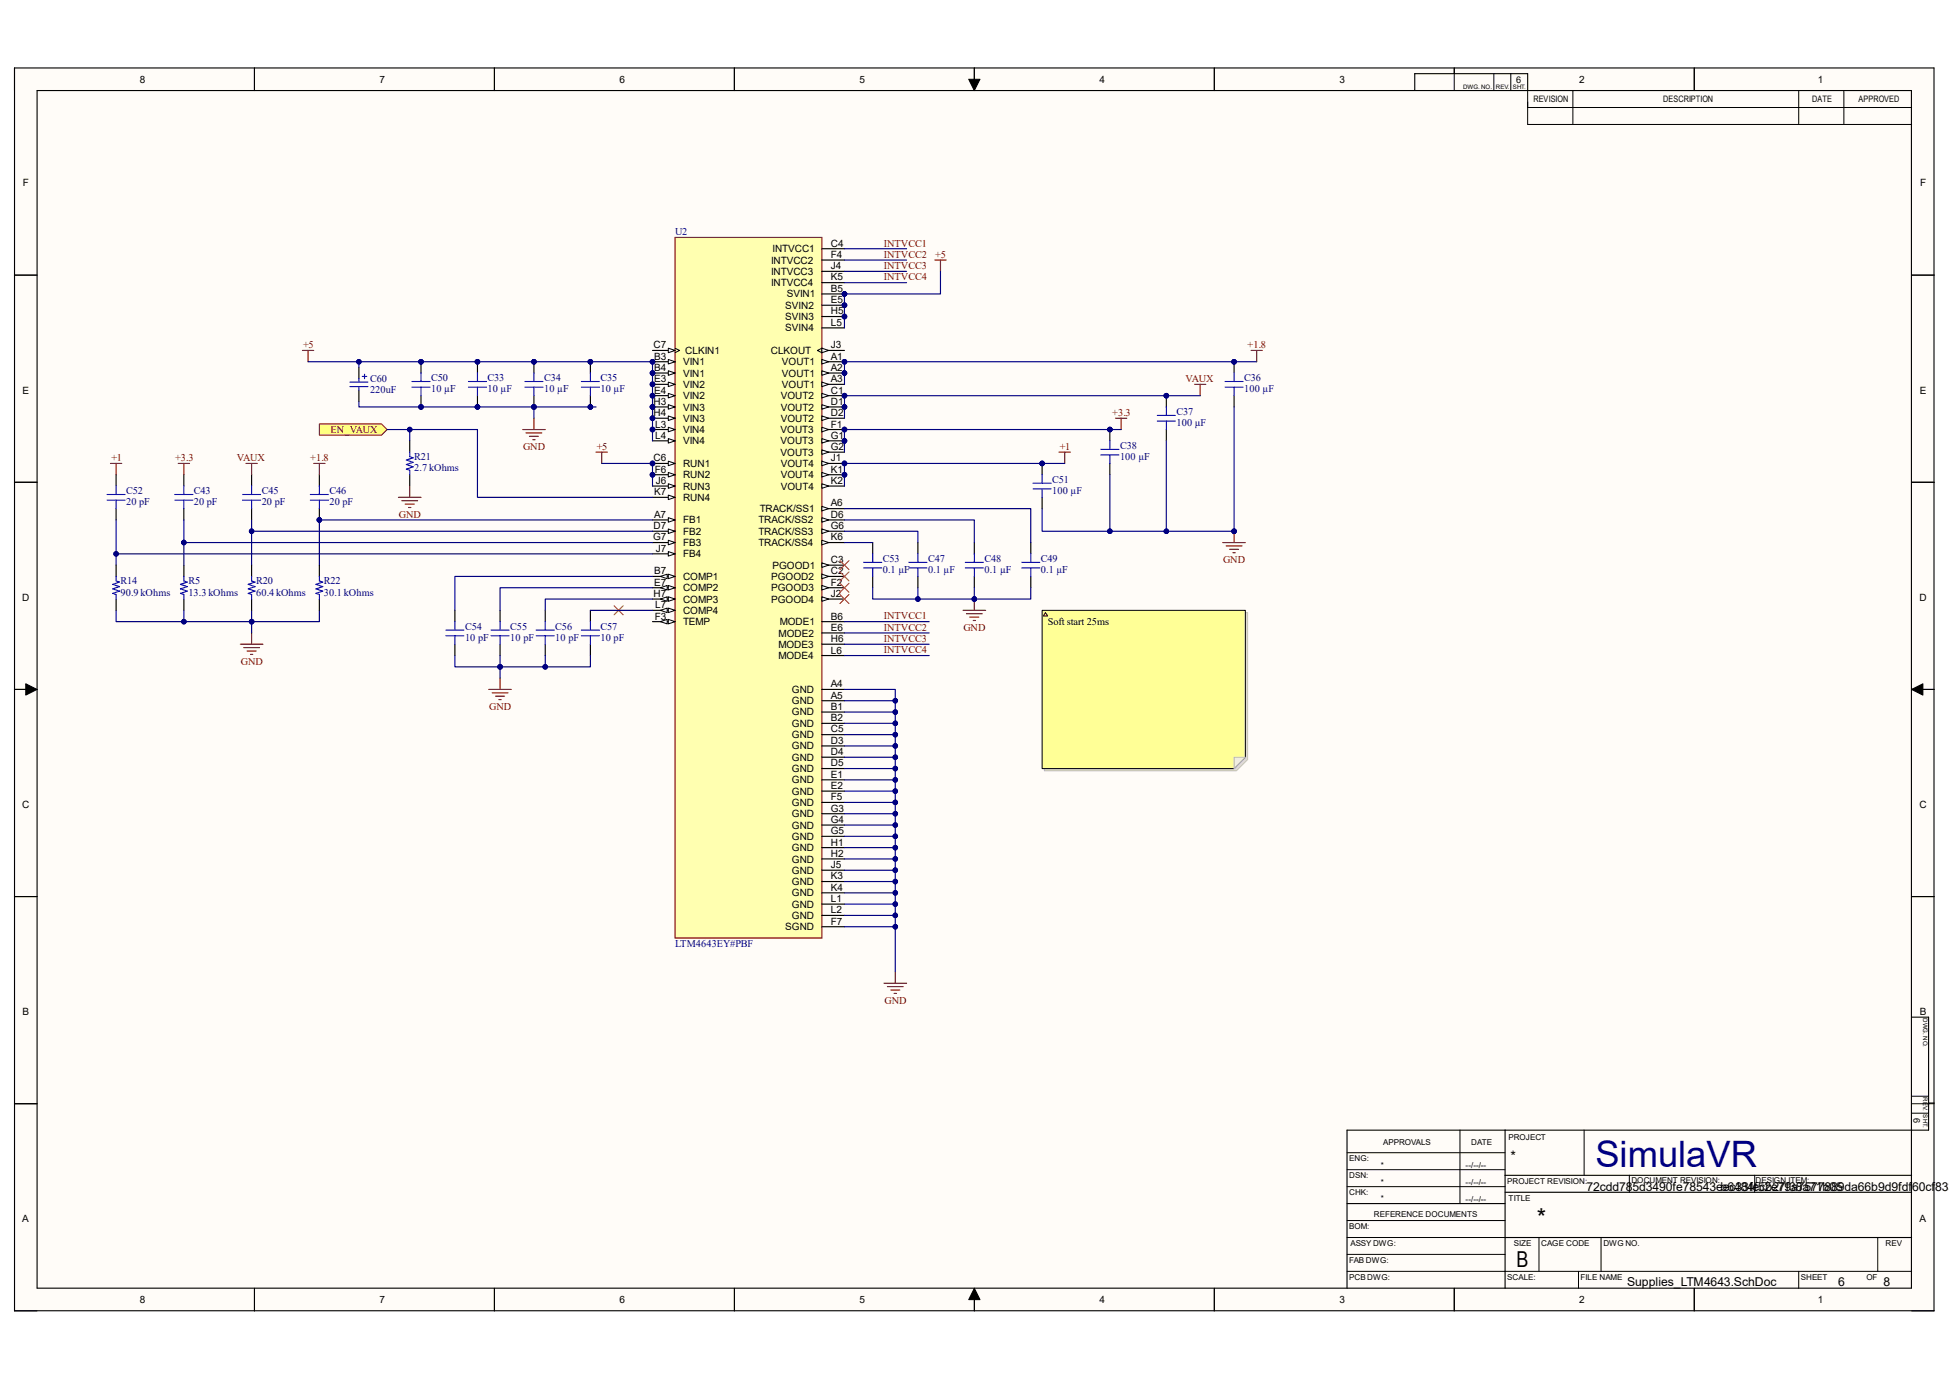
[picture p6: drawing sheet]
<svg xmlns="http://www.w3.org/2000/svg" width="297mm" height="210mm" viewBox="0 0 297 210" stroke-linecap="round" stroke-linejoin="round" font-family="sans-serif">
<defs><g id="words">
<text font-size="5.5" fill="#000080" x="243.1" y="177.8">SimulaVR</text>
<text font-size="3.7" x="234.2" y="186.6">*</text>
<text font-size="3.3" x="231.1" y="192.9">B</text>
<text font-size="2.2" x="230.2" y="176.8">*</text>
<g font-size="1.9">
<text x="241.8" y="181.4">72cdd785d3490fe78543eec33fecb27f38a71b05</text>
<text x="262.2" y="181.4">b6484f52e79a7577889da66b9d9fdf60cf833e</text>
<text x="247.9" y="195.8">Supplies_LTM4643.SchDoc</text>
<text x="280.1" y="195.8">6</text>
<text x="287" y="195.8">8</text>
</g>
<g font-size="1.6" fill="#000080">
<text x="102.9" y="35.8">U2</text>
<text x="56.4" y="58.2">C60</text>
<text x="56.4" y="59.9">220uF</text>
<text x="65.7" y="59.7">10 µF</text>
<text x="65.7" y="58">C50</text>
<text x="74.3" y="59.7">10 µF</text>
<text x="74.3" y="58">C33</text>
<text x="82.9" y="59.7">10 µF</text>
<text x="82.9" y="58">C34</text>
<text x="91.5" y="59.7">10 µF</text>
<text x="91.5" y="58">C35</text>
<text x="189.6" y="59.7">100 µF</text>
<text x="189.6" y="58">C36</text>
<text x="179.3" y="64.9">100 µF</text>
<text x="179.3" y="63.2">C37</text>
<text x="63.1" y="71.8">2.7 kOhms</text>
<text x="63.1" y="70.1">R21</text>
<text x="170.7" y="70.1">100 µF</text>
<text x="170.7" y="68.4">C38</text>
<text x="19.2" y="77">20 pF</text>
<text x="19.2" y="75.2">C52</text>
<text x="29.5" y="77">20 pF</text>
<text x="29.5" y="75.2">C43</text>
<text x="39.9" y="77">20 pF</text>
<text x="39.9" y="75.2">C45</text>
<text x="50.2" y="77">20 pF</text>
<text x="50.2" y="75.2">C46</text>
<text x="160.4" y="75.2">100 µF</text>
<text x="160.4" y="73.5">C51</text>
<text x="18.4" y="89">R14</text>
<text x="28.7" y="89">R5</text>
<text x="39" y="89">R20</text>
<text x="49.4" y="89">R22</text>
<text x="134.5" y="87.3">0.1 µF</text>
<text x="134.5" y="85.6">C53</text>
<text x="141.4" y="87.3">0.1 µF</text>
<text x="141.4" y="85.6">C47</text>
<text x="150" y="87.3">0.1 µF</text>
<text x="150" y="85.6">C48</text>
<text x="158.6" y="87.3">0.1 µF</text>
<text x="158.6" y="85.6">C49</text>
<text x="18.4" y="90.7">90.9 kOhms</text>
<text x="28.7" y="90.7">13.3 kOhms</text>
<text x="39" y="90.7">60.4 kOhms</text>
<text x="49.4" y="90.7">30.1 kOhms</text>
<text x="70.9" y="95.9">C54</text>
<text x="77.8" y="95.9">C55</text>
<text x="84.6" y="95.9">C56</text>
<text x="91.5" y="95.9">C57</text>
<text x="70.9" y="97.6">10 pF</text>
<text x="77.8" y="97.6">10 pF</text>
<text x="84.6" y="97.6">10 pF</text>
<text x="91.5" y="97.6">10 pF</text>
<text x="102.9" y="144.2">LTM4643EY#PBF</text>
</g>
<g font-size="1.6" fill="#800000">
<text x="134.7" y="37.5">INTVCC1</text>
<text x="134.7" y="39.3">INTVCC2</text>
<text x="134.7" y="41">INTVCC3</text>
<text x="142.5" y="39.3">+5</text>
<text x="134.7" y="42.7">INTVCC4</text>
<text x="46.2" y="53">+5</text>
<text x="190.1" y="53">+1.8</text>
<text x="180.7" y="58.2">VAUX</text>
<text x="50.4" y="66">EN_VAUX</text>
<text x="169.5" y="63.4">+3.3</text>
<text x="17" y="70.2">+1</text>
<text x="26.7" y="70.2">+3.3</text>
<text x="36.1" y="70.2">VAUX</text>
<text x="47.3" y="70.2">+1.8</text>
<text x="79.7" y="68.5">GND</text>
<text x="90.9" y="68.5">+5</text>
<text x="161.5" y="68.5">+1</text>
<text x="60.8" y="78.9">GND</text>
<text x="186.4" y="85.7">GND</text>
<text x="134.7" y="94.3">INTVCC1</text>
<text x="36.7" y="101.2">GND</text>
<text x="134.7" y="99.5">INTVCC4</text>
<text x="134.7" y="97.8">INTVCC3</text>
<text x="134.7" y="96.1">INTVCC2</text>
<text x="146.8" y="96.1">GND</text>
<text x="74.5" y="108.1">GND</text>
<text x="134.8" y="152.9">GND</text>
</g>
<text font-size="1.6" x="159.7" y="95.2">Soft start 25ms</text>
<g font-size="1.5">
<text x="21.3" y="12.6">8</text>
<text x="57.8" y="12.6">7</text>
<text x="94.4" y="12.6">6</text>
<text x="131" y="12.6">5</text>
<text x="167.6" y="12.6">4</text>
<text x="204.1" y="12.6">3</text>
<text x="240.7" y="12.6">2</text>
<text x="277" y="12.6">1</text>
<text x="3.5" y="28.4">F</text>
<text x="292.6" y="28.4">F</text>
<text x="117.5" y="40.1">INTVCC2</text>
<text x="117.5" y="41.9">INTVCC3</text>
<text x="117.7" y="38.4">INTVCC1</text>
<text x="126.6" y="37.5">C4</text>
<text x="126.6" y="39.3">F4</text>
<text x="126.6" y="41">J4</text>
<text x="117.5" y="43.6">INTVCC4</text>
<text x="119.7" y="47">SVIN2</text>
<text x="119.9" y="45.3">SVIN1</text>
<text x="126.6" y="42.7">K5</text>
<text x="126.6" y="44.4">B5</text>
<text x="126.6" y="46.1">E5</text>
<text x="126.6" y="47.9">H5</text>
<text x="99.6" y="53">C7</text>
<text x="104.4" y="53.9">CLKIN1</text>
<text x="117.5" y="53.9">CLKOUT</text>
<text x="119.7" y="48.7">SVIN3</text>
<text x="119.7" y="50.5">SVIN4</text>
<text x="126.6" y="49.6">L5</text>
<text x="126.6" y="53">J3</text>
<text x="3.4" y="59.9">E</text>
<text x="99.7" y="54.8">B3</text>
<text x="99.7" y="56.5">B4</text>
<text x="99.7" y="58.2">E3</text>
<text x="99.7" y="59.9">E4</text>
<text x="104.1" y="55.6">VIN1</text>
<text x="104.1" y="57.4">VIN1</text>
<text x="104.1" y="59.1">VIN2</text>
<text x="119.2" y="55.6">VOUT1</text>
<text x="119.2" y="57.4">VOUT1</text>
<text x="119.2" y="59.1">VOUT1</text>
<text x="126.6" y="54.8">A1</text>
<text x="126.6" y="56.5">A2</text>
<text x="126.6" y="58.2">A3</text>
<text x="126.6" y="59.9">C1</text>
<text x="292.6" y="59.9">E</text>
<text x="99.6" y="61.6">H3</text>
<text x="99.6" y="63.4">H4</text>
<text x="99.9" y="65.1">L3</text>
<text x="104.1" y="60.8">VIN2</text>
<text x="104.1" y="62.5">VIN3</text>
<text x="104.1" y="64.2">VIN3</text>
<text x="104.1" y="66">VIN4</text>
<text x="119" y="66">VOUT3</text>
<text x="119" y="60.8">VOUT2</text>
<text x="119" y="62.5">VOUT2</text>
<text x="119" y="64.2">VOUT2</text>
<text x="126.6" y="61.6">D1</text>
<text x="126.6" y="63.4">D2</text>
<text x="126.6" y="65.1">F1</text>
<text x="99.6" y="70.3">C6</text>
<text x="99.8" y="72">F6</text>
<text x="99.9" y="66.8">L4</text>
<text x="104.1" y="67.7">VIN4</text>
<text x="104.1" y="71.1">RUN1</text>
<text x="119" y="67.7">VOUT3</text>
<text x="119" y="69.4">VOUT3</text>
<text x="119" y="71.1">VOUT4</text>
<text x="126.6" y="66.8">G1</text>
<text x="126.6" y="68.5">G2</text>
<text x="126.6" y="70.3">J1</text>
<text x="126.6" y="72">K1</text>
<text x="99.7" y="75.4">K7</text>
<text x="99.9" y="73.7">J6</text>
<text x="104.1" y="72.9">RUN2</text>
<text x="104.1" y="74.5">RUN3</text>
<text x="104.1" y="76.3">RUN4</text>
<text x="115.8" y="78">TRACK/SS1</text>
<text x="119" y="72.9">VOUT4</text>
<text x="119" y="74.5">VOUT4</text>
<text x="126.6" y="73.7">K2</text>
<text x="126.6" y="77.1">A6</text>
<text x="99.5" y="82.3">G7</text>
<text x="99.6" y="80.6">D7</text>
<text x="99.7" y="78.9">A7</text>
<text x="104.1" y="79.7">FB1</text>
<text x="104.1" y="81.4">FB2</text>
<text x="104.1" y="83.1">FB3</text>
<text x="115.6" y="79.7">TRACK/SS2</text>
<text x="115.6" y="81.4">TRACK/SS3</text>
<text x="115.6" y="83.1">TRACK/SS4</text>
<text x="126.6" y="78.9">D6</text>
<text x="126.6" y="80.6">G6</text>
<text x="126.6" y="82.3">K6</text>
<text x="99.7" y="87.5">B7</text>
<text x="99.7" y="89.2">E7</text>
<text x="99.9" y="84">J7</text>
<text x="104.1" y="84.9">FB4</text>
<text x="104.1" y="88.3">COMP1</text>
<text x="117.5" y="88.3">PGOOD2</text>
<text x="117.7" y="86.6">PGOOD1</text>
<text x="126.6" y="85.7">C3</text>
<text x="126.6" y="87.5">C2</text>
<text x="126.6" y="89.2">F2</text>
<text x="3.4" y="91.5">D</text>
<text x="99.6" y="90.9">H7</text>
<text x="99.8" y="94.4">F3</text>
<text x="99.9" y="92.6">L7</text>
<text x="104.1" y="90">COMP2</text>
<text x="104.1" y="91.8">COMP3</text>
<text x="104.1" y="93.5">COMP4</text>
<text x="104.1" y="95.2">TEMP</text>
<text x="117.5" y="90">PGOOD3</text>
<text x="117.5" y="91.8">PGOOD4</text>
<text x="118.8" y="95.2">MODE1</text>
<text x="126.6" y="90.9">J2</text>
<text x="126.6" y="94.4">B6</text>
<text x="292.5" y="91.5">D</text>
<text x="118.6" y="98.6">MODE3</text>
<text x="118.6" y="100.4">MODE4</text>
<text x="118.7" y="96.9">MODE2</text>
<text x="126.6" y="96.1">E6</text>
<text x="126.6" y="97.8">H6</text>
<text x="126.6" y="99.5">L6</text>
<text x="120.7" y="105.5">GND</text>
<text x="120.7" y="107.3">GND</text>
<text x="126.6" y="104.7">A4</text>
<text x="126.6" y="106.4">A5</text>
<text x="120.7" y="109">GND</text>
<text x="120.7" y="110.7">GND</text>
<text x="120.7" y="112.4">GND</text>
<text x="126.6" y="108.1">B1</text>
<text x="126.6" y="109.9">B2</text>
<text x="126.6" y="111.5">C5</text>
<text x="126.6" y="113.3">D3</text>
<text x="120.7" y="114.1">GND</text>
<text x="120.7" y="115.9">GND</text>
<text x="120.7" y="117.6">GND</text>
<text x="120.7" y="119.3">GND</text>
<text x="126.6" y="115">D4</text>
<text x="126.6" y="116.7">D5</text>
<text x="126.6" y="118.4">E1</text>
<text x="3.4" y="123">C</text>
<text x="120.7" y="121">GND</text>
<text x="120.7" y="122.7">GND</text>
<text x="120.7" y="124.5">GND</text>
<text x="126.6" y="120.1">E2</text>
<text x="126.6" y="121.9">F5</text>
<text x="126.6" y="123.6">G3</text>
<text x="126.6" y="125.3">G4</text>
<text x="292.5" y="123">C</text>
<text x="120.7" y="126.2">GND</text>
<text x="120.7" y="127.9">GND</text>
<text x="120.7" y="129.6">GND</text>
<text x="120.7" y="131.4">GND</text>
<text x="126.6" y="127">G5</text>
<text x="126.6" y="128.8">H1</text>
<text x="126.6" y="130.5">H2</text>
<text x="120.7" y="133.1">GND</text>
<text x="120.7" y="134.8">GND</text>
<text x="120.7" y="136.5">GND</text>
<text x="126.6" y="132.2">J5</text>
<text x="126.6" y="133.9">K3</text>
<text x="126.6" y="135.6">K4</text>
<text x="126.6" y="137.4">L1</text>
<text x="119.7" y="141.7">SGND</text>
<text x="120.7" y="138.2">GND</text>
<text x="120.7" y="140">GND</text>
<text x="126.6" y="139.1">L2</text>
<text x="126.6" y="140.8">F7</text>
<text x="3.4" y="154.6">B</text>
<text x="292.6" y="154.6">B</text>
<text x="3.4" y="186.1">A</text>
<text x="292.5" y="186.1">A</text>
<text x="21.3" y="198.5">8</text>
<text x="57.8" y="198.5">7</text>
<text x="94.4" y="198.5">6</text>
<text x="131" y="198.5">5</text>
<text x="167.6" y="198.5">4</text>
<text x="204.1" y="198.5">3</text>
<text x="240.7" y="198.5">2</text>
<text x="277" y="198.5">1</text>
</g>
<g font-size="1.4">
<text x="231.1" y="12.7">6</text>
<text x="233.7" y="15.6">REVISION</text>
<text x="253.4" y="15.6">DESCRIPTION</text>
<text x="276.2" y="15.6">DATE</text>
<text x="283.2" y="15.6">APPROVED</text>
<text x="291.6" y="170.2" transform="rotate(90 291.6 170.2)">6</text>
</g>
<g font-size="1.2">
<text x="229.9" y="173.6">PROJECT</text>
<text x="205.6" y="176.8">ENG:</text>
<text x="205.6" y="179.4">DSN:</text>
<text x="210.4" y="177.9">*</text>
<text x="210.8" y="174.4">APPROVALS</text>
<text x="223.4" y="177.9">--/--/--</text>
<text x="224.2" y="174.4">DATE</text>
<text x="205.6" y="182">CHK:</text>
<text x="209.4" y="185.3">REFERENCE DOCUMENTS</text>
<text x="210.4" y="180.5">*</text>
<text x="210.4" y="182.9">*</text>
<text x="223.4" y="180.5">--/--/--</text>
<text x="223.4" y="183">--/--/--</text>
<text x="229.7" y="180.3">PROJECT REVISION:</text>
<text x="229.9" y="182.9">TITLE</text>
<text x="248.6" y="180.1">DOCUMENT REVISION:</text>
<text x="267.5" y="180.1">DESIGN ITEM:</text>
<text x="205.6" y="187.2">BOM:</text>
<text x="205.8" y="189.7">ASSY DWG:</text>
<text x="230.7" y="189.7">SIZE</text>
<text x="234.9" y="189.7">CAGE CODE</text>
<text x="244.3" y="189.7">DWG NO.</text>
<text x="287.4" y="189.7">REV</text>
<text x="205.6" y="192.3">FAB DWG:</text>
<text x="205.6" y="194.9">PCB DWG:</text>
<text x="229.7" y="194.9">SCALE:</text>
<text x="240.9" y="194.9">FILE NAME</text>
<text x="274.5" y="194.9">SHEET</text>
<text x="284.4" y="194.9">OF</text>
</g>
<g font-size=".9">
<text x="223" y="13.6">DWG. NO.</text>
<text x="228" y="13.6">REV. SHT.</text>
<text x="293.1" y="155.1" transform="rotate(90 293.1 155.1)">DWG. NO.</text>
<text x="293.1" y="167.1" transform="rotate(90 293.1 167.1)">REV. SHT.</text>
</g>
</g></defs>
<g fill="#fffcf8">
<path d="M2.2 10.4h292.6v189.2h-292.6z" fill-rule="evenodd"/>
<path d="M5.7 13.8h285.6v182.4h-285.6z" fill-rule="evenodd"/>
</g>
<g fill="none" stroke="#000" stroke-width=".15">
<path d="M2.2 10.3v3.5M38.8 10.3v3.5M75.3 10.3v3.5M111.9 10.4v3.4M147.6 12.1h1.7l-.8 1.7zM148.5 10.4v3.4M185 10.4v3.4M221.6 10.4v3.4M227.6 11.2v2.6M230.2 11.2v2.6M232.8 13.8v5.2h58.5M232.8 16.4h58.5"/>
<path d="M239.7 13.8v5.2M258.2 10.4v3.4M274.1 13.8v5.2M281 13.8v5.2M2.2 41.9h3.4M291.3 41.9h3.5M2.2 73.4h3.4M291.3 73.4h3.5M2.2 105h3.4M3.9 104.1l1.7 .9-1.7 .9zM291.3 105l1.7-.9v1.8zM291.3 105h3.5"/>
<path d="M2.2 136.5h3.4M291.3 136.5h3.5M2.2 168.1h3.4M205.3 178.1h24.1M205.3 175.6h24.1M222.5 172.1v11.2M241.4 172.1v6.9M248.3 179v2.6M267.4 179v2.6M291.3 168.1h3.5M291.3 169.5h2.6M291.3 167h2.6"/>
<path d="M2.2 196.2v3.4h3.5M38.8 196.2v3.4M75.3 196.2v3.4M111.9 196.2v3.4M148.5 196.2l.8 1.7h-1.7zM148.5 196.2v3.4M185 196.2v3.4M205.3 193.6h86M205.3 180.7h24.1M205.3 188.5h24.1M205.3 185.9h24.1M205.3 191h24.1"/>
<path d="M221.6 196.2v3.4M234.5 188.5v5.1M240.5 193.6v2.6M244 188.5v5.1M258.2 196.2v3.4M274.1 193.6v2.6M286.2 188.5v5.1M291.3 199.6h3.5"/>
</g>
<g fill="none" stroke="#000" stroke-width=".17">
<path d="M2.2 10.4h292.5v189.2h-292.5zM5.7 13.8h285.6v182.4h-285.6zM38.8 10.3v3.5M75.3 10.3v3.5M111.9 10.4v3.4M148.5 10.4v3.4M185 10.4v3.4M215.6 13.8v-2.6h17.2v2.6M221.6 10.4v.8M258.2 10.4v3.4M2.2 41.9h3.4M291.3 41.9h3.5"/>
<path d="M2.2 73.4h3.4M291.3 73.4h3.5M2.2 105h3.4M291.3 105h3.5M2.2 136.5h3.4M291.3 136.5h3.5M291.3 154.9h2.6v17.2h-88.6v24.1M2.2 168.1h3.4M229.4 179h61.9M229.4 172.1v24.1M293.9 168h.9M38.8 196.2v3.4"/>
<path d="M75.3 196.2v3.4M111.9 196.2v3.4M148.5 196.2v3.4M185 196.2v3.4M205.3 183.3h24.1M221.6 196.2v3.4M229.4 181.6h61.9M229.4 188.5h61.9M258.2 196.2v3.4"/>
</g>
<path d="M147.6 12.1h1.7l-.8 1.7zM3.9 104.1l1.7 .9-1.7 .9zM291.3 105l1.7-.9v1.8zM148.5 196.2l.8 1.7h-1.7z" fill="#000"/>
<circle cx="99.4" cy="55.1" r=".34" fill="#000080"/>
<circle cx="99.4" cy="55.1" r=".34" fill="none" stroke="#000080" stroke-width=".15"/>
<circle cx="99.4" cy="56.8" r=".34" fill="#000080"/>
<circle cx="99.4" cy="56.8" r=".34" fill="none" stroke="#000080" stroke-width=".15"/>
<circle cx="99.4" cy="58.5" r=".34" fill="#000080"/>
<circle cx="99.4" cy="58.5" r=".34" fill="none" stroke="#000080" stroke-width=".15"/>
<circle cx="99.4" cy="60.3" r=".34" fill="#000080"/>
<circle cx="99.4" cy="60.3" r=".34" fill="none" stroke="#000080" stroke-width=".15"/>
<circle cx="99.4" cy="62" r=".34" fill="#000080"/>
<circle cx="99.4" cy="62" r=".34" fill="none" stroke="#000080" stroke-width=".15"/>
<circle cx="99.4" cy="63.7" r=".34" fill="#000080"/>
<circle cx="99.4" cy="63.7" r=".34" fill="none" stroke="#000080" stroke-width=".15"/>
<circle cx="99.4" cy="65.4" r=".34" fill="#000080"/>
<circle cx="99.4" cy="65.4" r=".34" fill="none" stroke="#000080" stroke-width=".15"/>
<circle cx="99.4" cy="70.6" r=".34" fill="#000080"/>
<circle cx="99.4" cy="70.6" r=".34" fill="none" stroke="#000080" stroke-width=".15"/>
<circle cx="99.4" cy="72.3" r=".34" fill="#000080"/>
<circle cx="99.4" cy="72.3" r=".34" fill="none" stroke="#000080" stroke-width=".15"/>
<circle cx="128.7" cy="44.8" r=".34" fill="#000080"/>
<circle cx="128.7" cy="44.8" r=".34" fill="none" stroke="#000080" stroke-width=".15"/>
<circle cx="128.7" cy="46.5" r=".34" fill="#000080"/>
<circle cx="128.7" cy="46.5" r=".34" fill="none" stroke="#000080" stroke-width=".15"/>
<circle cx="128.7" cy="48.2" r=".34" fill="#000080"/>
<circle cx="128.7" cy="48.2" r=".34" fill="none" stroke="#000080" stroke-width=".15"/>
<circle cx="128.7" cy="55.1" r=".34" fill="#000080"/>
<circle cx="128.7" cy="55.1" r=".34" fill="none" stroke="#000080" stroke-width=".15"/>
<circle cx="128.7" cy="56.8" r=".34" fill="#000080"/>
<circle cx="128.7" cy="56.8" r=".34" fill="none" stroke="#000080" stroke-width=".15"/>
<circle cx="128.7" cy="60.3" r=".34" fill="#000080"/>
<circle cx="128.7" cy="60.3" r=".34" fill="none" stroke="#000080" stroke-width=".15"/>
<circle cx="128.7" cy="62" r=".34" fill="#000080"/>
<circle cx="128.7" cy="62" r=".34" fill="none" stroke="#000080" stroke-width=".15"/>
<circle cx="128.7" cy="65.4" r=".34" fill="#000080"/>
<circle cx="128.7" cy="65.4" r=".34" fill="none" stroke="#000080" stroke-width=".15"/>
<circle cx="128.7" cy="67.1" r=".34" fill="#000080"/>
<circle cx="128.7" cy="67.1" r=".34" fill="none" stroke="#000080" stroke-width=".15"/>
<circle cx="128.7" cy="70.6" r=".34" fill="#000080"/>
<circle cx="128.7" cy="70.6" r=".34" fill="none" stroke="#000080" stroke-width=".15"/>
<circle cx="128.7" cy="72.3" r=".34" fill="#000080"/>
<circle cx="128.7" cy="72.3" r=".34" fill="none" stroke="#000080" stroke-width=".15"/>
<path d="M102.9 36.2h22.3v106.7h-22.3z" fill-rule="evenodd" fill="#ffffb0"/>
<path d="M102.9 36.2h22.3v106.7h-22.3z" fill="none" stroke="#800000" stroke-width=".17"/>
<path d="M99.4 53.4h3.5" fill="none" stroke="#000" stroke-width=".17"/>
<path d="M101.8 53l1.1 .4-1.1 .3z" fill="#f8fcff"/>
<path d="M101.8 53l1.1 .4-1.1 .3zM102.9 53l.7 .4-.7 .3" fill="none" stroke="#000" stroke-width=".15"/>
<path d="M99.4 55.1h3.5" fill="none" stroke="#000" stroke-width=".17"/>
<path d="M101.8 54.7l1.1 .4-1.1 .3z" fill="#f8fcff"/>
<path d="M101.8 54.7l1.1 .4-1.1 .3z" fill="none" stroke="#000" stroke-width=".15"/>
<circle cx="99.4" cy="55.1" r=".34" fill="#000080"/>
<circle cx="99.4" cy="55.1" r=".34" fill="none" stroke="#000080" stroke-width=".15"/>
<path d="M99.4 56.8h3.5" fill="none" stroke="#000" stroke-width=".17"/>
<path d="M101.8 56.5l1.1 .3-1.1 .4z" fill="#f8fcff"/>
<path d="M101.8 56.5l1.1 .3-1.1 .4z" fill="none" stroke="#000" stroke-width=".15"/>
<circle cx="99.4" cy="56.8" r=".34" fill="#000080"/>
<circle cx="99.4" cy="56.8" r=".34" fill="none" stroke="#000080" stroke-width=".15"/>
<path d="M99.4 58.5h3.5" fill="none" stroke="#000" stroke-width=".17"/>
<path d="M101.8 58.2l1.1 .3-1.1 .4z" fill="#f8fcff"/>
<path d="M101.8 58.2l1.1 .3-1.1 .4z" fill="none" stroke="#000" stroke-width=".15"/>
<circle cx="99.4" cy="58.5" r=".34" fill="#000080"/>
<circle cx="99.4" cy="58.5" r=".34" fill="none" stroke="#000080" stroke-width=".15"/>
<path d="M99.4 60.3h3.5" fill="none" stroke="#000" stroke-width=".17"/>
<path d="M101.8 59.9l1.1 .4-1.1 .3z" fill="#f8fcff"/>
<path d="M101.8 59.9l1.1 .4-1.1 .3z" fill="none" stroke="#000" stroke-width=".15"/>
<circle cx="99.4" cy="60.3" r=".34" fill="#000080"/>
<circle cx="99.4" cy="60.3" r=".34" fill="none" stroke="#000080" stroke-width=".15"/>
<path d="M99.4 62h3.5" fill="none" stroke="#000" stroke-width=".17"/>
<path d="M101.8 61.6l1.1 .4-1.1 .3z" fill="#f8fcff"/>
<path d="M101.8 61.6l1.1 .4-1.1 .3z" fill="none" stroke="#000" stroke-width=".15"/>
<circle cx="99.4" cy="62" r=".34" fill="#000080"/>
<circle cx="99.4" cy="62" r=".34" fill="none" stroke="#000080" stroke-width=".15"/>
<path d="M99.4 63.7h3.5" fill="none" stroke="#000" stroke-width=".17"/>
<path d="M101.8 63.4l1.1 .3-1.1 .3z" fill="#f8fcff"/>
<path d="M101.8 63.4l1.1 .3-1.1 .3z" fill="none" stroke="#000" stroke-width=".15"/>
<circle cx="99.4" cy="63.7" r=".34" fill="#000080"/>
<circle cx="99.4" cy="63.7" r=".34" fill="none" stroke="#000080" stroke-width=".15"/>
<path d="M99.4 65.4h3.5" fill="none" stroke="#000" stroke-width=".17"/>
<path d="M101.8 65.1l1.1 .3-1.1 .4z" fill="#f8fcff"/>
<path d="M101.8 65.1l1.1 .3-1.1 .4z" fill="none" stroke="#000" stroke-width=".15"/>
<circle cx="99.4" cy="65.4" r=".34" fill="#000080"/>
<circle cx="99.4" cy="65.4" r=".34" fill="none" stroke="#000080" stroke-width=".15"/>
<path d="M99.4 67.1h3.5" fill="none" stroke="#000" stroke-width=".17"/>
<path d="M101.8 66.8l1.1 .3-1.1 .4z" fill="#f8fcff"/>
<path d="M101.8 66.8l1.1 .3-1.1 .4z" fill="none" stroke="#000" stroke-width=".15"/>
<path d="M99.4 70.6h3.5" fill="none" stroke="#000" stroke-width=".17"/>
<path d="M101.8 70.2l1.1 .4-1.1 .3z" fill="#f8fcff"/>
<path d="M101.8 70.2l1.1 .4-1.1 .3z" fill="none" stroke="#000" stroke-width=".15"/>
<circle cx="99.4" cy="70.6" r=".34" fill="#000080"/>
<circle cx="99.4" cy="70.6" r=".34" fill="none" stroke="#000080" stroke-width=".15"/>
<path d="M99.4 72.3h3.5" fill="none" stroke="#000" stroke-width=".17"/>
<path d="M101.8 72l1.1 .3-1.1 .3z" fill="#f8fcff"/>
<path d="M101.8 72l1.1 .3-1.1 .3z" fill="none" stroke="#000" stroke-width=".15"/>
<circle cx="99.4" cy="72.3" r=".34" fill="#000080"/>
<circle cx="99.4" cy="72.3" r=".34" fill="none" stroke="#000080" stroke-width=".15"/>
<path d="M99.4 74h3.5" fill="none" stroke="#000" stroke-width=".17"/>
<path d="M101.8 73.7l1.1 .3-1.1 .4z" fill="#f8fcff"/>
<path d="M101.8 73.7l1.1 .3-1.1 .4z" fill="none" stroke="#000" stroke-width=".15"/>
<path d="M99.4 75.7h3.5" fill="none" stroke="#000" stroke-width=".17"/>
<path d="M101.8 75.4l1.1 .3-1.1 .4z" fill="#f8fcff"/>
<path d="M101.8 75.4l1.1 .3-1.1 .4z" fill="none" stroke="#000" stroke-width=".15"/>
<path d="M99.4 79.2h3.5" fill="none" stroke="#000" stroke-width=".17"/>
<path d="M101.8 78.8l1.1 .4-1.1 .3z" fill="#f8fcff"/>
<path d="M101.8 78.8l1.1 .4-1.1 .3z" fill="none" stroke="#000" stroke-width=".15"/>
<path d="M99.4 80.9h3.5" fill="none" stroke="#000" stroke-width=".17"/>
<path d="M101.8 80.6l1.1 .3-1.1 .3z" fill="#f8fcff"/>
<path d="M101.8 80.6l1.1 .3-1.1 .3z" fill="none" stroke="#000" stroke-width=".15"/>
<path d="M99.4 82.6h3.5" fill="none" stroke="#000" stroke-width=".17"/>
<path d="M101.8 82.3l1.1 .3-1.1 .4z" fill="#f8fcff"/>
<path d="M101.8 82.3l1.1 .3-1.1 .4z" fill="none" stroke="#000" stroke-width=".15"/>
<path d="M99.4 84.3h3.5" fill="none" stroke="#000" stroke-width=".17"/>
<path d="M101.8 84l1.1 .3-1.1 .4z" fill="#f8fcff"/>
<path d="M101.8 84l1.1 .3-1.1 .4z" fill="none" stroke="#000" stroke-width=".15"/>
<path d="M99.4 87.8h3.5" fill="none" stroke="#000" stroke-width=".17"/>
<path d="M101.8 87.4l1.1 .4-1.1 .3z" fill="#f8fcff"/>
<path d="M101.8 87.4l1.1 .4-1.1 .3z" fill="none" stroke="#000" stroke-width=".15"/>
<path d="M100.6 87.8l1.1-.4v.7z" fill="#f8fcff"/>
<path d="M100.6 87.8l1.1-.4v.7z" fill="none" stroke="#000" stroke-width=".15"/>
<path d="M99.4 89.5h3.5" fill="none" stroke="#000" stroke-width=".17"/>
<path d="M101.8 89.2l1.1 .3-1.1 .4z" fill="#f8fcff"/>
<path d="M101.8 89.2l1.1 .3-1.1 .4z" fill="none" stroke="#000" stroke-width=".15"/>
<path d="M100.6 89.5l1.1-.3v.7z" fill="#f8fcff"/>
<path d="M100.6 89.5l1.1-.3v.7z" fill="none" stroke="#000" stroke-width=".15"/>
<path d="M99.4 91.2h3.5" fill="none" stroke="#000" stroke-width=".17"/>
<path d="M101.8 90.9l1.1 .3-1.1 .4z" fill="#f8fcff"/>
<path d="M101.8 90.9l1.1 .3-1.1 .4z" fill="none" stroke="#000" stroke-width=".15"/>
<path d="M100.6 91.2l1.1-.3v.7z" fill="#f8fcff"/>
<path d="M100.6 91.2l1.1-.3v.7z" fill="none" stroke="#000" stroke-width=".15"/>
<path d="M99.4 93h3.5" fill="none" stroke="#000" stroke-width=".17"/>
<path d="M101.8 92.6l1.1 .4-1.1 .3z" fill="#f8fcff"/>
<path d="M101.8 92.6l1.1 .4-1.1 .3z" fill="none" stroke="#000" stroke-width=".15"/>
<path d="M100.6 93l1.1-.4v.7z" fill="#f8fcff"/>
<path d="M100.6 93l1.1-.4v.7z" fill="none" stroke="#000" stroke-width=".15"/>
<path d="M99.4 94.7h3.5" fill="none" stroke="#000" stroke-width=".17"/>
<path d="M101.8 94.3l1.1 .4-1.1 .3z" fill="#f8fcff"/>
<path d="M101.8 94.3l1.1 .4-1.1 .3z" fill="none" stroke="#000" stroke-width=".15"/>
<path d="M100.6 94.7l1.1-.4v.7z" fill="#f8fcff"/>
<path d="M100.6 94.7l1.1-.4v.7z" fill="none" stroke="#000" stroke-width=".15"/>
<path d="M125.2 37.9h3.5M125.2 39.6h3.5M125.2 41.3h3.5M125.2 43h3.5M125.2 44.8h3.5" fill="none" stroke="#000" stroke-width=".17"/>
<circle cx="128.7" cy="44.8" r=".34" fill="#000080"/>
<circle cx="128.7" cy="44.8" r=".34" fill="none" stroke="#000080" stroke-width=".15"/>
<path d="M125.2 46.5h3.5" fill="none" stroke="#000" stroke-width=".17"/>
<circle cx="128.7" cy="46.5" r=".34" fill="#000080"/>
<circle cx="128.7" cy="46.5" r=".34" fill="none" stroke="#000080" stroke-width=".15"/>
<path d="M125.2 48.2h3.5" fill="none" stroke="#000" stroke-width=".17"/>
<circle cx="128.7" cy="48.2" r=".34" fill="#000080"/>
<circle cx="128.7" cy="48.2" r=".34" fill="none" stroke="#000080" stroke-width=".15"/>
<path d="M125.2 49.9h3.5M125.2 53.4h3.5" fill="none" stroke="#000" stroke-width=".17"/>
<path d="M125.2 53l1.1 .4-1.1 .3z" fill="#f8fcff"/>
<path d="M125.2 53l1.1 .4-1.1 .3zM125.2 53l-.6 .4 .6 .3" fill="none" stroke="#000" stroke-width=".15"/>
<path d="M125.2 55.1h3.5" fill="none" stroke="#000" stroke-width=".17"/>
<path d="M125.2 54.7l1.1 .4-1.1 .3z" fill="#f8fcff"/>
<path d="M125.2 54.7l1.1 .4-1.1 .3z" fill="none" stroke="#000" stroke-width=".15"/>
<circle cx="128.7" cy="55.1" r=".34" fill="#000080"/>
<circle cx="128.7" cy="55.1" r=".34" fill="none" stroke="#000080" stroke-width=".15"/>
<path d="M125.2 56.8h3.5" fill="none" stroke="#000" stroke-width=".17"/>
<path d="M125.2 56.5l1.1 .3-1.1 .4z" fill="#f8fcff"/>
<path d="M125.2 56.5l1.1 .3-1.1 .4z" fill="none" stroke="#000" stroke-width=".15"/>
<circle cx="128.7" cy="56.8" r=".34" fill="#000080"/>
<circle cx="128.7" cy="56.8" r=".34" fill="none" stroke="#000080" stroke-width=".15"/>
<path d="M125.2 58.5h3.5" fill="none" stroke="#000" stroke-width=".17"/>
<path d="M125.2 58.2l1.1 .3-1.1 .4z" fill="#f8fcff"/>
<path d="M125.2 58.2l1.1 .3-1.1 .4z" fill="none" stroke="#000" stroke-width=".15"/>
<path d="M125.2 60.3h3.5" fill="none" stroke="#000" stroke-width=".17"/>
<path d="M125.2 59.9l1.1 .4-1.1 .3z" fill="#f8fcff"/>
<path d="M125.2 59.9l1.1 .4-1.1 .3z" fill="none" stroke="#000" stroke-width=".15"/>
<circle cx="128.7" cy="60.3" r=".34" fill="#000080"/>
<circle cx="128.7" cy="60.3" r=".34" fill="none" stroke="#000080" stroke-width=".15"/>
<path d="M125.2 62h3.5" fill="none" stroke="#000" stroke-width=".17"/>
<path d="M125.2 61.6l1.1 .4-1.1 .3z" fill="#f8fcff"/>
<path d="M125.2 61.6l1.1 .4-1.1 .3z" fill="none" stroke="#000" stroke-width=".15"/>
<circle cx="128.7" cy="62" r=".34" fill="#000080"/>
<circle cx="128.7" cy="62" r=".34" fill="none" stroke="#000080" stroke-width=".15"/>
<path d="M125.2 63.7h3.5" fill="none" stroke="#000" stroke-width=".17"/>
<path d="M125.2 63.4l1.1 .3-1.1 .3z" fill="#f8fcff"/>
<path d="M125.2 63.4l1.1 .3-1.1 .3z" fill="none" stroke="#000" stroke-width=".15"/>
<path d="M125.2 65.4h3.5" fill="none" stroke="#000" stroke-width=".17"/>
<path d="M125.2 65.1l1.1 .3-1.1 .4z" fill="#f8fcff"/>
<path d="M125.2 65.1l1.1 .3-1.1 .4z" fill="none" stroke="#000" stroke-width=".15"/>
<circle cx="128.7" cy="65.4" r=".34" fill="#000080"/>
<circle cx="128.7" cy="65.4" r=".34" fill="none" stroke="#000080" stroke-width=".15"/>
<path d="M125.2 67.1h3.5" fill="none" stroke="#000" stroke-width=".17"/>
<path d="M125.2 66.8l1.1 .3-1.1 .4z" fill="#f8fcff"/>
<path d="M125.2 66.8l1.1 .3-1.1 .4z" fill="none" stroke="#000" stroke-width=".15"/>
<circle cx="128.7" cy="67.1" r=".34" fill="#000080"/>
<circle cx="128.7" cy="67.1" r=".34" fill="none" stroke="#000080" stroke-width=".15"/>
<path d="M125.2 68.9h3.5" fill="none" stroke="#000" stroke-width=".17"/>
<path d="M125.2 68.5l1.1 .4-1.1 .3z" fill="#f8fcff"/>
<path d="M125.2 68.5l1.1 .4-1.1 .3z" fill="none" stroke="#000" stroke-width=".15"/>
<path d="M125.2 70.6h3.5" fill="none" stroke="#000" stroke-width=".17"/>
<path d="M125.2 70.2l1.1 .4-1.1 .3z" fill="#f8fcff"/>
<path d="M125.2 70.2l1.1 .4-1.1 .3z" fill="none" stroke="#000" stroke-width=".15"/>
<circle cx="128.7" cy="70.6" r=".34" fill="#000080"/>
<circle cx="128.7" cy="70.6" r=".34" fill="none" stroke="#000080" stroke-width=".15"/>
<path d="M125.2 72.3h3.5" fill="none" stroke="#000" stroke-width=".17"/>
<path d="M125.2 72l1.1 .3-1.1 .3z" fill="#f8fcff"/>
<path d="M125.2 72l1.1 .3-1.1 .3z" fill="none" stroke="#000" stroke-width=".15"/>
<circle cx="128.7" cy="72.3" r=".34" fill="#000080"/>
<circle cx="128.7" cy="72.3" r=".34" fill="none" stroke="#000080" stroke-width=".15"/>
<path d="M125.2 74h3.5" fill="none" stroke="#000" stroke-width=".17"/>
<path d="M125.2 73.7l1.1 .3-1.1 .4z" fill="#f8fcff"/>
<path d="M125.2 73.7l1.1 .3-1.1 .4z" fill="none" stroke="#000" stroke-width=".15"/>
<path d="M125.2 77.5h3.5" fill="none" stroke="#000" stroke-width=".17"/>
<path d="M125.2 77.1l1.1 .4-1.1 .3z" fill="#f8fcff"/>
<path d="M125.2 77.1l1.1 .4-1.1 .3z" fill="none" stroke="#000" stroke-width=".15"/>
<path d="M125.2 79.2h3.5" fill="none" stroke="#000" stroke-width=".17"/>
<path d="M125.2 78.8l1.1 .4-1.1 .3z" fill="#f8fcff"/>
<path d="M125.2 78.8l1.1 .4-1.1 .3z" fill="none" stroke="#000" stroke-width=".15"/>
<path d="M125.2 80.9h3.5" fill="none" stroke="#000" stroke-width=".17"/>
<path d="M125.2 80.6l1.1 .3-1.1 .3z" fill="#f8fcff"/>
<path d="M125.2 80.6l1.1 .3-1.1 .3z" fill="none" stroke="#000" stroke-width=".15"/>
<path d="M125.2 82.6h3.5" fill="none" stroke="#000" stroke-width=".17"/>
<path d="M125.2 82.3l1.1 .3-1.1 .4z" fill="#f8fcff"/>
<path d="M125.2 82.3l1.1 .3-1.1 .4z" fill="none" stroke="#000" stroke-width=".15"/>
<path d="M125.2 86.1h3.5" fill="none" stroke="#000" stroke-width=".17"/>
<path d="M125.2 85.7l1.1 .4-1.1 .3z" fill="#f8fcff"/>
<path d="M125.2 85.7l1.1 .4-1.1 .3z" fill="none" stroke="#000" stroke-width=".15"/>
<path d="M125.2 87.8h3.5" fill="none" stroke="#000" stroke-width=".17"/>
<path d="M125.2 87.4l1.1 .4-1.1 .3z" fill="#f8fcff"/>
<path d="M125.2 87.4l1.1 .4-1.1 .3z" fill="none" stroke="#000" stroke-width=".15"/>
<path d="M125.2 89.5h3.5" fill="none" stroke="#000" stroke-width=".17"/>
<path d="M125.2 89.2l1.1 .3-1.1 .4z" fill="#f8fcff"/>
<path d="M125.2 89.2l1.1 .3-1.1 .4z" fill="none" stroke="#000" stroke-width=".15"/>
<path d="M125.2 91.2h3.5" fill="none" stroke="#000" stroke-width=".17"/>
<path d="M125.2 90.9l1.1 .3-1.1 .4z" fill="#f8fcff"/>
<path d="M125.2 90.9l1.1 .3-1.1 .4z" fill="none" stroke="#000" stroke-width=".15"/>
<g fill="none" stroke="#000" stroke-width=".17">
<path d="M125.2 94.7h3.5M125.2 96.4h3.5M125.2 98.1h3.5M125.2 99.8h3.5M125.2 105h3.5M125.2 106.7h3.5M125.2 108.4h3.5M125.2 110.2h3.5M125.2 111.9h3.5M125.2 113.6h3.5M125.2 115.3h3.5M125.2 117h3.5"/>
<path d="M125.2 118.8h3.5M125.2 120.5h3.5M125.2 122.2h3.5M125.2 123.9h3.5M125.2 125.7h3.5M125.2 127.4h3.5M125.2 129.1h3.5M125.2 130.8h3.5M125.2 132.5h3.5M125.2 134.3h3.5M125.2 136h3.5M125.2 137.7h3.5"/>
<path d="M125.2 139.4h3.5M125.2 141.1h3.5"/>
</g>
<path d="M134.7 149.7h3.5M135.2 150.3h2.4M135.7 150.8h1.4M136.3 151.3h.3M136.4 148v1.7" fill="none" stroke="#800000" stroke-width=".17"/>
<circle cx="169.1" cy="65.4" r=".34" fill="#000080"/>
<circle cx="169.1" cy="65.4" r=".34" fill="none" stroke="#000080" stroke-width=".15"/>
<path d="M169.1 65.4v1.7M169.1 70.6v1.7" fill="none" stroke="#000" stroke-width=".17"/>
<circle cx="169.1" cy="65.4" r=".34" fill="#000080"/>
<circle cx="169.1" cy="65.4" r=".34" fill="none" stroke="#000080" stroke-width=".15"/>
<path d="M167.8 68.4h2.7M167.8 69.3h2.7M169.1 67.1v1.3M169.1 69.3v1.3" fill="none" stroke="#00f" stroke-width=".17"/>
<circle cx="177.7" cy="60.3" r=".34" fill="#000080"/>
<circle cx="177.7" cy="60.3" r=".34" fill="none" stroke="#000080" stroke-width=".15"/>
<path d="M177.7 60.3v1.7M177.7 65.4v1.7" fill="none" stroke="#000" stroke-width=".17"/>
<circle cx="177.7" cy="60.3" r=".34" fill="#000080"/>
<circle cx="177.7" cy="60.3" r=".34" fill="none" stroke="#000080" stroke-width=".15"/>
<path d="M176.4 63.3h2.7M176.4 64.1h2.7M177.7 62v1.3M177.7 64.1v1.3" fill="none" stroke="#00f" stroke-width=".17"/>
<circle cx="188.1" cy="55.1" r=".34" fill="#000080"/>
<circle cx="188.1" cy="55.1" r=".34" fill="none" stroke="#000080" stroke-width=".15"/>
<path d="M188.1 55.1v1.7M188.1 60.3v1.7" fill="none" stroke="#000" stroke-width=".17"/>
<circle cx="188.1" cy="55.1" r=".34" fill="#000080"/>
<circle cx="188.1" cy="55.1" r=".34" fill="none" stroke="#000080" stroke-width=".15"/>
<path d="M186.7 58.1h2.7M186.7 59h2.7M188.1 56.8v1.3M188.1 59v1.3" fill="none" stroke="#00f" stroke-width=".17"/>
<path d="M182 58.5h1.8M182.9 58.5v1.8M190.6 53.4h1.8M191.5 53.4v1.7M170 63.7h1.7M170.9 63.7v1.7M186.3 82.6h3.5M186.9 83.1h2.4M187.4 83.7h1.4M187.9 84.2h.3M188.1 80.9v1.7" fill="none" stroke="#800000" stroke-width=".17"/>
<circle cx="188.1" cy="80.9" r=".34" fill="#000080"/>
<circle cx="188.1" cy="80.9" r=".34" fill="none" stroke="#000080" stroke-width=".15"/>
<path d="M46.1 53.4h1.7M46.9 53.4v1.7" fill="none" stroke="#800000" stroke-width=".17"/>
<circle cx="90" cy="62" r=".34" fill="#000080"/>
<circle cx="90" cy="62" r=".34" fill="none" stroke="#000080" stroke-width=".15"/>
<circle cx="90" cy="55.1" r=".34" fill="#000080"/>
<circle cx="90" cy="55.1" r=".34" fill="none" stroke="#000080" stroke-width=".15"/>
<path d="M90 60.3v1.7" fill="none" stroke="#000" stroke-width=".17"/>
<circle cx="90" cy="62" r=".34" fill="#000080"/>
<circle cx="90" cy="62" r=".34" fill="none" stroke="#000080" stroke-width=".15"/>
<path d="M90 55.1v1.7" fill="none" stroke="#000" stroke-width=".17"/>
<circle cx="90" cy="55.1" r=".34" fill="#000080"/>
<circle cx="90" cy="55.1" r=".34" fill="none" stroke="#000080" stroke-width=".15"/>
<path d="M88.6 58.1h2.8M88.6 59h2.8M90 56.8v1.3M90 59v1.3" fill="none" stroke="#00f" stroke-width=".17"/>
<circle cx="81.4" cy="62" r=".34" fill="#000080"/>
<circle cx="81.4" cy="62" r=".34" fill="none" stroke="#000080" stroke-width=".15"/>
<circle cx="81.4" cy="55.1" r=".34" fill="#000080"/>
<circle cx="81.4" cy="55.1" r=".34" fill="none" stroke="#000080" stroke-width=".15"/>
<path d="M81.4 60.3v1.7" fill="none" stroke="#000" stroke-width=".17"/>
<circle cx="81.4" cy="62" r=".34" fill="#000080"/>
<circle cx="81.4" cy="62" r=".34" fill="none" stroke="#000080" stroke-width=".15"/>
<path d="M81.4 55.1v1.7" fill="none" stroke="#000" stroke-width=".17"/>
<circle cx="81.4" cy="55.1" r=".34" fill="#000080"/>
<circle cx="81.4" cy="55.1" r=".34" fill="none" stroke="#000080" stroke-width=".15"/>
<path d="M80 58.1h2.7M80 59h2.7M81.4 56.8v1.3M81.4 59v1.3" fill="none" stroke="#00f" stroke-width=".17"/>
<circle cx="72.8" cy="62" r=".34" fill="#000080"/>
<circle cx="72.8" cy="62" r=".34" fill="none" stroke="#000080" stroke-width=".15"/>
<circle cx="72.8" cy="55.1" r=".34" fill="#000080"/>
<circle cx="72.8" cy="55.1" r=".34" fill="none" stroke="#000080" stroke-width=".15"/>
<path d="M72.8 60.3v1.7" fill="none" stroke="#000" stroke-width=".17"/>
<circle cx="72.8" cy="62" r=".34" fill="#000080"/>
<circle cx="72.8" cy="62" r=".34" fill="none" stroke="#000080" stroke-width=".15"/>
<path d="M72.8 55.1v1.7" fill="none" stroke="#000" stroke-width=".17"/>
<circle cx="72.8" cy="55.1" r=".34" fill="#000080"/>
<circle cx="72.8" cy="55.1" r=".34" fill="none" stroke="#000080" stroke-width=".15"/>
<path d="M71.4 58.1h2.7M71.4 59h2.7M72.8 56.8v1.3M72.8 59v1.3" fill="none" stroke="#00f" stroke-width=".17"/>
<path d="M79.6 65.4h3.5M80.2 65.9h2.4M80.7 66.5h1.4M81.2 67h.3M81.4 63.7v1.7" fill="none" stroke="#800000" stroke-width=".17"/>
<circle cx="48.7" cy="79.2" r=".34" fill="#000080"/>
<circle cx="48.7" cy="79.2" r=".34" fill="none" stroke="#000080" stroke-width=".15"/>
<path d="M48.7 77.5v1.7" fill="none" stroke="#000" stroke-width=".17"/>
<circle cx="48.7" cy="79.2" r=".34" fill="#000080"/>
<circle cx="48.7" cy="79.2" r=".34" fill="none" stroke="#000080" stroke-width=".15"/>
<g fill="none" stroke="#000" stroke-width=".17">
<path d="M28 72.3v1.7M28 77.5v1.7M38.3 72.3v1.7M38.3 77.5v1.7M48.7 72.3v1.7M28 86.1v1.7M28 91.2v1.8M139.9 82.6v1.7M139.9 87.8v1.7M148.5 82.6v1.7M148.5 87.8v1.7M157.1 82.6v1.7"/>
<path d="M157.1 87.8v1.7"/>
</g>
<g fill="none" stroke="#00f" stroke-width=".17">
<path d="M26.6 75.3h2.8M26.6 76.2h2.8M28 74v1.3M28 76.2v1.3M37 75.3h2.7M37 76.2h2.7M38.3 74v1.3M38.3 76.2v1.3M47.3 75.3h2.7M47.3 76.2h2.7M48.7 74v1.3M48.7 76.2v1.3"/>
<path d="M28 87.8v.7l.5 .2-1 .3 1 .3-1 .4 1 .3-1 .4 .5 .1v.7M138.5 85.6h2.8M138.5 86.5h2.8M139.9 84.3v1.3M139.9 86.5v1.3M147.1 85.6h2.8M147.1 86.5h2.8M148.5 84.3v1.3M148.5 86.5v1.3M155.7 85.6h2.8M155.7 86.5h2.8M157.1 84.3v1.3"/>
<path d="M157.1 86.5v1.3"/>
</g>
<g fill="none" stroke="#800000" stroke-width=".17">
<path d="M27.2 70.6h1.7M28 70.6v1.7M37.5 70.6h1.7M38.3 70.6v1.7M47.8 70.6h1.7M48.7 70.6v1.7M90.8 68.9h1.8M91.7 68.9v1.7M36.6 98.1h3.5M37.1 98.6h2.4M37.7 99.1h1.3M38.2 99.7h.3"/>
<path d="M38.3 96.4v1.7M146.8 93h3.4M147.3 93.5h2.4M147.8 94h1.4M148.3 94.5h.4M148.5 91.2v1.8M74.5 105h3.4M75 105.5h2.4M75.5 106h1.4M76 106.5h.4M76.2 103.3v1.7"/>
</g>
<path d="M93.6 92.3l1.4 1.3M95 92.3l-1.4 1.3" fill="none" stroke="#f00" stroke-width=".15"/>
<circle cx="148.5" cy="91.2" r=".34" fill="#000080"/>
<circle cx="148.5" cy="91.2" r=".34" fill="none" stroke="#000080" stroke-width=".15"/>
<path d="M142.5 39.6h1.7M143.3 39.6v1.7" fill="none" stroke="#800000" stroke-width=".17"/>
<circle cx="158.8" cy="70.6" r=".34" fill="#000080"/>
<circle cx="158.8" cy="70.6" r=".34" fill="none" stroke="#000080" stroke-width=".15"/>
<path d="M158.8 70.6v1.7M158.8 75.7v1.8" fill="none" stroke="#000" stroke-width=".17"/>
<circle cx="158.8" cy="70.6" r=".34" fill="#000080"/>
<circle cx="158.8" cy="70.6" r=".34" fill="none" stroke="#000080" stroke-width=".15"/>
<g fill="none" stroke="#00f" stroke-width=".17">
<path d="M157.4 73.6h2.8M157.4 74.5h2.8M158.8 72.3v1.3M158.8 74.5v1.2M67.9 96h2.8M67.9 96.8h2.8M69.3 94.7v1.3M69.3 96.8v1.3M74.8 96h2.8M74.8 96.8h2.8M76.2 94.7v1.3M76.2 96.8v1.3"/>
<path d="M81.7 96h2.8M81.7 96.8h2.8M83.1 94.7v1.3M83.1 96.8v1.3M88.6 96h2.8M88.6 96.8h2.8M90 94.7v1.3M90 96.8v1.3M131.6 85.6h2.8M131.6 86.5h2.8M133 84.3v1.3M133 86.5v1.3"/>
</g>
<path d="M161.4 68.9h1.7M162.2 68.9v1.7" fill="none" stroke="#800000" stroke-width=".17"/>
<path d="M69.3 93v1.7M69.3 98.1v1.7M76.2 93v1.7M76.2 98.1v1.7M83.1 93v1.7M83.1 98.1v1.7M90 93v1.7M90 98.1v1.7M133 82.6v1.7M133 87.8v1.7" fill="none" stroke="#000" stroke-width=".17"/>
<path d="M128 90.5l1.4 1.4M128 88.8l1.4 1.4M128 87.1l1.4 1.4M128 85.4l1.4 1.4M129.4 90.5l-1.4 1.4M129.4 88.8l-1.4 1.4M129.4 87.1l-1.4 1.4M129.4 85.4l-1.4 1.4" fill="none" stroke="#f00" stroke-width=".15"/>
<circle cx="64.2" cy="62" r=".34" fill="#000080"/>
<circle cx="64.2" cy="62" r=".34" fill="none" stroke="#000080" stroke-width=".15"/>
<circle cx="64.2" cy="55.1" r=".34" fill="#000080"/>
<circle cx="64.2" cy="55.1" r=".34" fill="none" stroke="#000080" stroke-width=".15"/>
<path d="M64.2 60.3v1.7" fill="none" stroke="#000" stroke-width=".17"/>
<circle cx="64.2" cy="62" r=".34" fill="#000080"/>
<circle cx="64.2" cy="62" r=".34" fill="none" stroke="#000080" stroke-width=".15"/>
<path d="M64.2 55.1v1.7" fill="none" stroke="#000" stroke-width=".17"/>
<circle cx="64.2" cy="55.1" r=".34" fill="#000080"/>
<circle cx="64.2" cy="55.1" r=".34" fill="none" stroke="#000080" stroke-width=".15"/>
<path d="M62.8 58.1h2.7M62.8 59h2.7M64.2 56.8v1.3M64.2 59v1.3M16.3 75.3h2.8M16.3 76.2h2.8M17.7 74v1.3M17.7 76.2v1.3M62.4 68.9v.6l.6 .2-1.1 .4 1.1 .3-1.1 .4 1.1 .3-1.1 .3 .5 .2v.7" fill="none" stroke="#00f" stroke-width=".17"/>
<path d="M17.7 72.3v1.7M17.7 77.5v1.7M62.4 67.1v1.8M62.4 72.3v1.7" fill="none" stroke="#000" stroke-width=".17"/>
<path d="M16.8 70.6h1.8M17.7 70.6v1.7M60.7 75.7h3.5M61.2 76.3h2.4M61.7 76.8h1.4M62.3 77.3h.3M62.4 74v1.7" fill="none" stroke="#800000" stroke-width=".17"/>
<path d="M48.7 64.6h9.4l.9 .8-.9 .9h-9.4z" fill-rule="evenodd" fill="#ffff80"/>
<path d="M48.7 64.6h9.4l.9 .8-.9 .9h-9.4z" fill="none" stroke="#800000" stroke-width=".15"/>
<path d="M128.7 106.7h7.7" fill="none" stroke="#000080" stroke-width=".17"/>
<circle cx="136.4" cy="106.7" r=".34" fill="#000080"/>
<circle cx="136.4" cy="106.7" r=".34" fill="none" stroke="#000080" stroke-width=".15"/>
<path d="M128.7 108.4h7.7" fill="none" stroke="#000080" stroke-width=".17"/>
<circle cx="136.4" cy="108.4" r=".34" fill="#000080"/>
<circle cx="136.4" cy="108.4" r=".34" fill="none" stroke="#000080" stroke-width=".15"/>
<path d="M128.7 110.2h7.7" fill="none" stroke="#000080" stroke-width=".17"/>
<circle cx="136.4" cy="110.2" r=".34" fill="#000080"/>
<circle cx="136.4" cy="110.2" r=".34" fill="none" stroke="#000080" stroke-width=".15"/>
<path d="M128.7 111.9h7.7" fill="none" stroke="#000080" stroke-width=".17"/>
<circle cx="136.4" cy="111.9" r=".34" fill="#000080"/>
<circle cx="136.4" cy="111.9" r=".34" fill="none" stroke="#000080" stroke-width=".15"/>
<path d="M128.7 113.6h7.7" fill="none" stroke="#000080" stroke-width=".17"/>
<circle cx="136.4" cy="113.6" r=".34" fill="#000080"/>
<circle cx="136.4" cy="113.6" r=".34" fill="none" stroke="#000080" stroke-width=".15"/>
<path d="M128.7 115.3h7.7" fill="none" stroke="#000080" stroke-width=".17"/>
<circle cx="136.4" cy="115.3" r=".34" fill="#000080"/>
<circle cx="136.4" cy="115.3" r=".34" fill="none" stroke="#000080" stroke-width=".15"/>
<path d="M128.7 117h7.7" fill="none" stroke="#000080" stroke-width=".17"/>
<circle cx="136.4" cy="117" r=".34" fill="#000080"/>
<circle cx="136.4" cy="117" r=".34" fill="none" stroke="#000080" stroke-width=".15"/>
<path d="M128.7 118.8h7.7" fill="none" stroke="#000080" stroke-width=".17"/>
<circle cx="136.4" cy="118.8" r=".34" fill="#000080"/>
<circle cx="136.4" cy="118.8" r=".34" fill="none" stroke="#000080" stroke-width=".15"/>
<path d="M128.7 120.5h7.7" fill="none" stroke="#000080" stroke-width=".17"/>
<circle cx="136.4" cy="120.5" r=".34" fill="#000080"/>
<circle cx="136.4" cy="120.5" r=".34" fill="none" stroke="#000080" stroke-width=".15"/>
<path d="M128.7 122.2h7.7" fill="none" stroke="#000080" stroke-width=".17"/>
<circle cx="136.4" cy="122.2" r=".34" fill="#000080"/>
<circle cx="136.4" cy="122.2" r=".34" fill="none" stroke="#000080" stroke-width=".15"/>
<path d="M128.7 123.9h7.7" fill="none" stroke="#000080" stroke-width=".17"/>
<circle cx="136.4" cy="123.9" r=".34" fill="#000080"/>
<circle cx="136.4" cy="123.9" r=".34" fill="none" stroke="#000080" stroke-width=".15"/>
<path d="M128.7 125.7h7.7" fill="none" stroke="#000080" stroke-width=".17"/>
<circle cx="136.4" cy="125.7" r=".34" fill="#000080"/>
<circle cx="136.4" cy="125.7" r=".34" fill="none" stroke="#000080" stroke-width=".15"/>
<path d="M128.7 127.4h7.7" fill="none" stroke="#000080" stroke-width=".17"/>
<circle cx="136.4" cy="127.4" r=".34" fill="#000080"/>
<circle cx="136.4" cy="127.4" r=".34" fill="none" stroke="#000080" stroke-width=".15"/>
<path d="M128.7 129.1h7.7" fill="none" stroke="#000080" stroke-width=".17"/>
<circle cx="136.4" cy="129.1" r=".34" fill="#000080"/>
<circle cx="136.4" cy="129.1" r=".34" fill="none" stroke="#000080" stroke-width=".15"/>
<path d="M128.7 130.8h7.7" fill="none" stroke="#000080" stroke-width=".17"/>
<circle cx="136.4" cy="130.8" r=".34" fill="#000080"/>
<circle cx="136.4" cy="130.8" r=".34" fill="none" stroke="#000080" stroke-width=".15"/>
<path d="M128.7 132.5h7.7" fill="none" stroke="#000080" stroke-width=".17"/>
<circle cx="136.4" cy="132.5" r=".34" fill="#000080"/>
<circle cx="136.4" cy="132.5" r=".34" fill="none" stroke="#000080" stroke-width=".15"/>
<path d="M128.7 134.3h7.7" fill="none" stroke="#000080" stroke-width=".17"/>
<circle cx="136.4" cy="134.3" r=".34" fill="#000080"/>
<circle cx="136.4" cy="134.3" r=".34" fill="none" stroke="#000080" stroke-width=".15"/>
<path d="M128.7 136h7.7" fill="none" stroke="#000080" stroke-width=".17"/>
<circle cx="136.4" cy="136" r=".34" fill="#000080"/>
<circle cx="136.4" cy="136" r=".34" fill="none" stroke="#000080" stroke-width=".15"/>
<path d="M128.7 137.7h7.7" fill="none" stroke="#000080" stroke-width=".17"/>
<circle cx="136.4" cy="137.7" r=".34" fill="#000080"/>
<circle cx="136.4" cy="137.7" r=".34" fill="none" stroke="#000080" stroke-width=".15"/>
<path d="M128.7 139.4h7.7" fill="none" stroke="#000080" stroke-width=".17"/>
<circle cx="136.4" cy="139.4" r=".34" fill="#000080"/>
<circle cx="136.4" cy="139.4" r=".34" fill="none" stroke="#000080" stroke-width=".15"/>
<path d="M128.7 141.1h7.7" fill="none" stroke="#000080" stroke-width=".17"/>
<circle cx="136.4" cy="141.1" r=".34" fill="#000080"/>
<circle cx="136.4" cy="141.1" r=".34" fill="none" stroke="#000080" stroke-width=".15"/>
<path d="M128.7 105h7.7v43" fill="none" stroke="#000080" stroke-width=".17"/>
<circle cx="136.4" cy="141.1" r=".34" fill="#000080"/>
<circle cx="136.4" cy="141.1" r=".34" fill="none" stroke="#000080" stroke-width=".15"/>
<circle cx="136.4" cy="139.4" r=".34" fill="#000080"/>
<circle cx="136.4" cy="139.4" r=".34" fill="none" stroke="#000080" stroke-width=".15"/>
<circle cx="136.4" cy="137.7" r=".34" fill="#000080"/>
<circle cx="136.4" cy="137.7" r=".34" fill="none" stroke="#000080" stroke-width=".15"/>
<circle cx="136.4" cy="136" r=".34" fill="#000080"/>
<circle cx="136.4" cy="136" r=".34" fill="none" stroke="#000080" stroke-width=".15"/>
<circle cx="136.4" cy="134.3" r=".34" fill="#000080"/>
<circle cx="136.4" cy="134.3" r=".34" fill="none" stroke="#000080" stroke-width=".15"/>
<circle cx="136.4" cy="132.5" r=".34" fill="#000080"/>
<circle cx="136.4" cy="132.5" r=".34" fill="none" stroke="#000080" stroke-width=".15"/>
<circle cx="136.4" cy="130.8" r=".34" fill="#000080"/>
<circle cx="136.4" cy="130.8" r=".34" fill="none" stroke="#000080" stroke-width=".15"/>
<circle cx="136.4" cy="129.1" r=".34" fill="#000080"/>
<circle cx="136.4" cy="129.1" r=".34" fill="none" stroke="#000080" stroke-width=".15"/>
<circle cx="136.4" cy="127.4" r=".34" fill="#000080"/>
<circle cx="136.4" cy="127.4" r=".34" fill="none" stroke="#000080" stroke-width=".15"/>
<circle cx="136.4" cy="125.7" r=".34" fill="#000080"/>
<circle cx="136.4" cy="125.7" r=".34" fill="none" stroke="#000080" stroke-width=".15"/>
<circle cx="136.4" cy="123.9" r=".34" fill="#000080"/>
<circle cx="136.4" cy="123.9" r=".34" fill="none" stroke="#000080" stroke-width=".15"/>
<circle cx="136.4" cy="122.2" r=".34" fill="#000080"/>
<circle cx="136.4" cy="122.2" r=".34" fill="none" stroke="#000080" stroke-width=".15"/>
<circle cx="136.4" cy="120.5" r=".34" fill="#000080"/>
<circle cx="136.4" cy="120.5" r=".34" fill="none" stroke="#000080" stroke-width=".15"/>
<circle cx="136.4" cy="118.8" r=".34" fill="#000080"/>
<circle cx="136.4" cy="118.8" r=".34" fill="none" stroke="#000080" stroke-width=".15"/>
<circle cx="136.4" cy="117" r=".34" fill="#000080"/>
<circle cx="136.4" cy="117" r=".34" fill="none" stroke="#000080" stroke-width=".15"/>
<circle cx="136.4" cy="115.3" r=".34" fill="#000080"/>
<circle cx="136.4" cy="115.3" r=".34" fill="none" stroke="#000080" stroke-width=".15"/>
<circle cx="136.4" cy="113.6" r=".34" fill="#000080"/>
<circle cx="136.4" cy="113.6" r=".34" fill="none" stroke="#000080" stroke-width=".15"/>
<circle cx="136.4" cy="111.9" r=".34" fill="#000080"/>
<circle cx="136.4" cy="111.9" r=".34" fill="none" stroke="#000080" stroke-width=".15"/>
<circle cx="136.4" cy="110.2" r=".34" fill="#000080"/>
<circle cx="136.4" cy="110.2" r=".34" fill="none" stroke="#000080" stroke-width=".15"/>
<circle cx="136.4" cy="108.4" r=".34" fill="#000080"/>
<circle cx="136.4" cy="108.4" r=".34" fill="none" stroke="#000080" stroke-width=".15"/>
<circle cx="136.4" cy="106.7" r=".34" fill="#000080"/>
<circle cx="136.4" cy="106.7" r=".34" fill="none" stroke="#000080" stroke-width=".15"/>
<path d="M170.9 65.4h-42.2v3.5" fill="none" stroke="#000080" stroke-width=".17"/>
<circle cx="128.7" cy="67.1" r=".34" fill="#000080"/>
<circle cx="128.7" cy="67.1" r=".34" fill="none" stroke="#000080" stroke-width=".15"/>
<circle cx="128.7" cy="65.4" r=".34" fill="#000080"/>
<circle cx="128.7" cy="65.4" r=".34" fill="none" stroke="#000080" stroke-width=".15"/>
<circle cx="169.1" cy="65.4" r=".34" fill="#000080"/>
<circle cx="169.1" cy="65.4" r=".34" fill="none" stroke="#000080" stroke-width=".15"/>
<path d="M182.9 60.3h-54.2v3.4" fill="none" stroke="#000080" stroke-width=".17"/>
<circle cx="128.7" cy="62" r=".34" fill="#000080"/>
<circle cx="128.7" cy="62" r=".34" fill="none" stroke="#000080" stroke-width=".15"/>
<circle cx="128.7" cy="60.3" r=".34" fill="#000080"/>
<circle cx="128.7" cy="60.3" r=".34" fill="none" stroke="#000080" stroke-width=".15"/>
<circle cx="177.7" cy="60.3" r=".34" fill="#000080"/>
<circle cx="177.7" cy="60.3" r=".34" fill="none" stroke="#000080" stroke-width=".15"/>
<path d="M191.5 55.1h-62.8v3.4" fill="none" stroke="#000080" stroke-width=".17"/>
<circle cx="128.7" cy="56.8" r=".34" fill="#000080"/>
<circle cx="128.7" cy="56.8" r=".34" fill="none" stroke="#000080" stroke-width=".15"/>
<circle cx="128.7" cy="55.1" r=".34" fill="#000080"/>
<circle cx="128.7" cy="55.1" r=".34" fill="none" stroke="#000080" stroke-width=".15"/>
<circle cx="188.1" cy="55.1" r=".34" fill="#000080"/>
<circle cx="188.1" cy="55.1" r=".34" fill="none" stroke="#000080" stroke-width=".15"/>
<path d="M188.1 62v18.9" fill="none" stroke="#000080" stroke-width=".17"/>
<circle cx="188.1" cy="80.9" r=".34" fill="#000080"/>
<circle cx="188.1" cy="80.9" r=".34" fill="none" stroke="#000080" stroke-width=".15"/>
<path d="M38.3 79.2v1.7h61.1" fill="none" stroke="#000080" stroke-width=".17"/>
<circle cx="38.3" cy="80.9" r=".34" fill="#000080"/>
<circle cx="38.3" cy="80.9" r=".34" fill="none" stroke="#000080" stroke-width=".15"/>
<path d="M28 79.2v3.4h71.4" fill="none" stroke="#000080" stroke-width=".17"/>
<circle cx="28" cy="82.6" r=".34" fill="#000080"/>
<circle cx="28" cy="82.6" r=".34" fill="none" stroke="#000080" stroke-width=".15"/>
<path d="M76.2 101.6v1.7" fill="none" stroke="#000080" stroke-width=".17"/>
<circle cx="76.2" cy="101.6" r=".34" fill="#000080"/>
<circle cx="76.2" cy="101.6" r=".34" fill="none" stroke="#000080" stroke-width=".15"/>
<path d="M38.3 80.9v5.2" fill="none" stroke="#000080" stroke-width=".17"/>
<circle cx="38.3" cy="80.9" r=".34" fill="#000080"/>
<circle cx="38.3" cy="80.9" r=".34" fill="none" stroke="#000080" stroke-width=".15"/>
<path d="M28 82.6v3.5" fill="none" stroke="#000080" stroke-width=".17"/>
<circle cx="28" cy="82.6" r=".34" fill="#000080"/>
<circle cx="28" cy="82.6" r=".34" fill="none" stroke="#000080" stroke-width=".15"/>
<path d="M38.3 93v1.7" fill="none" stroke="#000080" stroke-width=".17"/>
<circle cx="38.3" cy="94.7" r=".34" fill="#000080"/>
<circle cx="38.3" cy="94.7" r=".34" fill="none" stroke="#000080" stroke-width=".15"/>
<path d="M38.3 94.7v1.7" fill="none" stroke="#000080" stroke-width=".17"/>
<circle cx="38.3" cy="94.7" r=".34" fill="#000080"/>
<circle cx="38.3" cy="94.7" r=".34" fill="none" stroke="#000080" stroke-width=".15"/>
<path d="M91.7 70.6h7.7v3.4" fill="none" stroke="#000080" stroke-width=".17"/>
<circle cx="99.4" cy="72.3" r=".34" fill="#000080"/>
<circle cx="99.4" cy="72.3" r=".34" fill="none" stroke="#000080" stroke-width=".15"/>
<circle cx="99.4" cy="70.6" r=".34" fill="#000080"/>
<circle cx="99.4" cy="70.6" r=".34" fill="none" stroke="#000080" stroke-width=".15"/>
<path d="M99.4 79.2h-50.7v6.9M128.7 79.2h19.8v3.4M128.7 77.5h28.4v5.1" fill="none" stroke="#000080" stroke-width=".17"/>
<circle cx="48.7" cy="79.2" r=".34" fill="#000080"/>
<circle cx="48.7" cy="79.2" r=".34" fill="none" stroke="#000080" stroke-width=".15"/>
<path d="M128.7 39.6h9.5M128.7 37.9h9.5M128.7 41.3h9.5M128.7 43h9.5M143.3 41.3v3.5h-14.6v5.1" fill="none" stroke="#000080" stroke-width=".17"/>
<circle cx="128.7" cy="48.2" r=".34" fill="#000080"/>
<circle cx="128.7" cy="48.2" r=".34" fill="none" stroke="#000080" stroke-width=".15"/>
<circle cx="128.7" cy="46.5" r=".34" fill="#000080"/>
<circle cx="128.7" cy="46.5" r=".34" fill="none" stroke="#000080" stroke-width=".15"/>
<circle cx="128.7" cy="44.8" r=".34" fill="#000080"/>
<circle cx="128.7" cy="44.8" r=".34" fill="none" stroke="#000080" stroke-width=".15"/>
<path d="M177.7 67.1v13.8" fill="none" stroke="#000080" stroke-width=".17"/>
<circle cx="177.7" cy="80.9" r=".34" fill="#000080"/>
<circle cx="177.7" cy="80.9" r=".34" fill="none" stroke="#000080" stroke-width=".15"/>
<path d="M169.1 72.3v8.6" fill="none" stroke="#000080" stroke-width=".17"/>
<circle cx="169.1" cy="80.9" r=".34" fill="#000080"/>
<circle cx="169.1" cy="80.9" r=".34" fill="none" stroke="#000080" stroke-width=".15"/>
<path d="M158.8 77.5v3.4h29.3" fill="none" stroke="#000080" stroke-width=".17"/>
<circle cx="169.1" cy="80.9" r=".34" fill="#000080"/>
<circle cx="169.1" cy="80.9" r=".34" fill="none" stroke="#000080" stroke-width=".15"/>
<circle cx="177.7" cy="80.9" r=".34" fill="#000080"/>
<circle cx="177.7" cy="80.9" r=".34" fill="none" stroke="#000080" stroke-width=".15"/>
<circle cx="188.1" cy="80.9" r=".34" fill="#000080"/>
<circle cx="188.1" cy="80.9" r=".34" fill="none" stroke="#000080" stroke-width=".15"/>
<path d="M162.2 70.6h-33.5v3.4" fill="none" stroke="#000080" stroke-width=".17"/>
<circle cx="128.7" cy="72.3" r=".34" fill="#000080"/>
<circle cx="128.7" cy="72.3" r=".34" fill="none" stroke="#000080" stroke-width=".15"/>
<circle cx="128.7" cy="70.6" r=".34" fill="#000080"/>
<circle cx="128.7" cy="70.6" r=".34" fill="none" stroke="#000080" stroke-width=".15"/>
<circle cx="158.8" cy="70.6" r=".34" fill="#000080"/>
<circle cx="158.8" cy="70.6" r=".34" fill="none" stroke="#000080" stroke-width=".15"/>
<path d="M148.5 89.5v1.7" fill="none" stroke="#000080" stroke-width=".17"/>
<circle cx="148.5" cy="91.2" r=".34" fill="#000080"/>
<circle cx="148.5" cy="91.2" r=".34" fill="none" stroke="#000080" stroke-width=".15"/>
<path d="M139.9 89.5v1.7h17.2v-1.7" fill="none" stroke="#000080" stroke-width=".17"/>
<circle cx="139.9" cy="91.2" r=".34" fill="#000080"/>
<circle cx="139.9" cy="91.2" r=".34" fill="none" stroke="#000080" stroke-width=".15"/>
<circle cx="148.5" cy="91.2" r=".34" fill="#000080"/>
<circle cx="148.5" cy="91.2" r=".34" fill="none" stroke="#000080" stroke-width=".15"/>
<path d="M128.7 80.9h11.2v1.7M128.7 82.6h4.3M133 89.5v1.7h6.9" fill="none" stroke="#000080" stroke-width=".17"/>
<circle cx="139.9" cy="91.2" r=".34" fill="#000080"/>
<circle cx="139.9" cy="91.2" r=".34" fill="none" stroke="#000080" stroke-width=".15"/>
<path d="M76.2 99.8v1.8" fill="none" stroke="#000080" stroke-width=".17"/>
<circle cx="76.2" cy="101.6" r=".34" fill="#000080"/>
<circle cx="76.2" cy="101.6" r=".34" fill="none" stroke="#000080" stroke-width=".15"/>
<path d="M28 93v1.7h20.7v-1.7" fill="none" stroke="#000080" stroke-width=".17"/>
<circle cx="28" cy="94.7" r=".34" fill="#000080"/>
<circle cx="28" cy="94.7" r=".34" fill="none" stroke="#000080" stroke-width=".15"/>
<circle cx="38.3" cy="94.7" r=".34" fill="#000080"/>
<circle cx="38.3" cy="94.7" r=".34" fill="none" stroke="#000080" stroke-width=".15"/>
<path d="M90 99.8v1.8h-6.9" fill="none" stroke="#000080" stroke-width=".17"/>
<circle cx="83.1" cy="101.6" r=".34" fill="#000080"/>
<circle cx="83.1" cy="101.6" r=".34" fill="none" stroke="#000080" stroke-width=".15"/>
<path d="M46.9 55.1h52.5v6.9" fill="none" stroke="#000080" stroke-width=".17"/>
<circle cx="54.7" cy="55.1" r=".34" fill="#000080"/>
<circle cx="54.7" cy="55.1" r=".34" fill="none" stroke="#000080" stroke-width=".15"/>
<circle cx="64.2" cy="55.1" r=".34" fill="#000080"/>
<circle cx="64.2" cy="55.1" r=".34" fill="none" stroke="#000080" stroke-width=".15"/>
<circle cx="72.8" cy="55.1" r=".34" fill="#000080"/>
<circle cx="72.8" cy="55.1" r=".34" fill="none" stroke="#000080" stroke-width=".15"/>
<circle cx="81.4" cy="55.1" r=".34" fill="#000080"/>
<circle cx="81.4" cy="55.1" r=".34" fill="none" stroke="#000080" stroke-width=".15"/>
<circle cx="90" cy="55.1" r=".34" fill="#000080"/>
<circle cx="90" cy="55.1" r=".34" fill="none" stroke="#000080" stroke-width=".15"/>
<circle cx="99.4" cy="55.1" r=".34" fill="#000080"/>
<circle cx="99.4" cy="55.1" r=".34" fill="none" stroke="#000080" stroke-width=".15"/>
<circle cx="99.4" cy="56.8" r=".34" fill="#000080"/>
<circle cx="99.4" cy="56.8" r=".34" fill="none" stroke="#000080" stroke-width=".15"/>
<circle cx="99.4" cy="58.5" r=".34" fill="#000080"/>
<circle cx="99.4" cy="58.5" r=".34" fill="none" stroke="#000080" stroke-width=".15"/>
<circle cx="99.4" cy="60.3" r=".34" fill="#000080"/>
<circle cx="99.4" cy="60.3" r=".34" fill="none" stroke="#000080" stroke-width=".15"/>
<circle cx="99.4" cy="62" r=".34" fill="#000080"/>
<circle cx="99.4" cy="62" r=".34" fill="none" stroke="#000080" stroke-width=".15"/>
<path d="M99.4 62v5.1" fill="none" stroke="#000080" stroke-width=".17"/>
<circle cx="99.4" cy="65.4" r=".34" fill="#000080"/>
<circle cx="99.4" cy="65.4" r=".34" fill="none" stroke="#000080" stroke-width=".15"/>
<circle cx="99.4" cy="63.7" r=".34" fill="#000080"/>
<circle cx="99.4" cy="63.7" r=".34" fill="none" stroke="#000080" stroke-width=".15"/>
<circle cx="99.4" cy="62" r=".34" fill="#000080"/>
<circle cx="99.4" cy="62" r=".34" fill="none" stroke="#000080" stroke-width=".15"/>
<path d="M17.7 79.2v5.1h81.7" fill="none" stroke="#000080" stroke-width=".17"/>
<circle cx="17.7" cy="84.3" r=".34" fill="#000080"/>
<circle cx="17.7" cy="84.3" r=".34" fill="none" stroke="#000080" stroke-width=".15"/>
<path d="M17.7 93v1.7h10.3" fill="none" stroke="#000080" stroke-width=".17"/>
<circle cx="28" cy="94.7" r=".34" fill="#000080"/>
<circle cx="28" cy="94.7" r=".34" fill="none" stroke="#000080" stroke-width=".15"/>
<path d="M17.7 84.3v1.8" fill="none" stroke="#000080" stroke-width=".17"/>
<circle cx="17.7" cy="84.3" r=".34" fill="#000080"/>
<circle cx="17.7" cy="84.3" r=".34" fill="none" stroke="#000080" stroke-width=".15"/>
<path d="M69.3 99.8v1.8h13.8v-1.8" fill="none" stroke="#000080" stroke-width=".17"/>
<circle cx="83.1" cy="101.6" r=".34" fill="#000080"/>
<circle cx="83.1" cy="101.6" r=".34" fill="none" stroke="#000080" stroke-width=".15"/>
<circle cx="76.2" cy="101.6" r=".34" fill="#000080"/>
<circle cx="76.2" cy="101.6" r=".34" fill="none" stroke="#000080" stroke-width=".15"/>
<path d="M62.4 67.1v-1.7h10.4v10.3h26.6M128.7 96.4h12.9M128.7 94.7h12.9" fill="none" stroke="#000080" stroke-width=".17"/>
<circle cx="62.4" cy="65.4" r=".34" fill="#000080"/>
<circle cx="62.4" cy="65.4" r=".34" fill="none" stroke="#000080" stroke-width=".15"/>
<path d="M54.7 61.1v.9h36.1M90 93h9.4M99.4 87.8h-30.1v5.2M99.4 89.5h-23.2v3.5M99.4 91.2h-16.3v1.8M128.7 98.1h12.9M128.7 99.8h12.9" fill="none" stroke="#000080" stroke-width=".17"/>
<circle cx="64.2" cy="62" r=".34" fill="#000080"/>
<circle cx="64.2" cy="62" r=".34" fill="none" stroke="#000080" stroke-width=".15"/>
<circle cx="72.8" cy="62" r=".34" fill="#000080"/>
<circle cx="72.8" cy="62" r=".34" fill="none" stroke="#000080" stroke-width=".15"/>
<circle cx="81.4" cy="62" r=".34" fill="#000080"/>
<circle cx="81.4" cy="62" r=".34" fill="none" stroke="#000080" stroke-width=".15"/>
<circle cx="90" cy="62" r=".34" fill="#000080"/>
<circle cx="90" cy="62" r=".34" fill="none" stroke="#000080" stroke-width=".15"/>
<path d="M81.4 62v1.7" fill="none" stroke="#000080" stroke-width=".17"/>
<circle cx="81.4" cy="62" r=".34" fill="#000080"/>
<circle cx="81.4" cy="62" r=".34" fill="none" stroke="#000080" stroke-width=".15"/>
<path d="M54.7 56v1.7M54.7 59.4v1.7" fill="none" stroke="#000" stroke-width=".17"/>
<path d="M53.3 58.2h2.8M53.3 58.9h2.8M54.7 57.7v.5M54.7 58.9v.5M55.2 57.3h.7M55.6 57v.7" fill="none" stroke="#00f" stroke-width=".17"/>
<path d="M54.7 55.1v.9" fill="none" stroke="#000080" stroke-width=".17"/>
<circle cx="54.7" cy="55.1" r=".34" fill="#000080"/>
<circle cx="54.7" cy="55.1" r=".34" fill="none" stroke="#000080" stroke-width=".15"/>
<path d="M17.7 86.1v1.7M17.7 91.2v1.8M38.3 86.1v1.7M38.3 91.2v1.8M48.7 86.1v1.7M48.7 91.2v1.8" fill="none" stroke="#000" stroke-width=".17"/>
<path d="M17.7 87.8v.7l.5 .2-1 .3 1 .3-1 .4 1 .3-1 .4 .5 .1v.7M38.3 87.8v.7l.6 .2-1.1 .3 1.1 .3-1.1 .4 1.1 .3-1.1 .4 .5 .1v.7M48.7 87.8v.7l.5 .2-1 .3 1 .3-1 .4 1 .3-1 .4 .5 .1v.7" fill="none" stroke="#00f" stroke-width=".17"/>
<path d="M59 65.4h3.4" fill="none" stroke="#000080" stroke-width=".17"/>
<circle cx="62.4" cy="65.4" r=".34" fill="#000080"/>
<circle cx="62.4" cy="65.4" r=".34" fill="none" stroke="#000080" stroke-width=".15"/>
<path d="M159.2 93.3h30.9v22.4l-1.7 1.7h-29.2z" fill-rule="evenodd" fill="#e0ddd7"/>
<path d="M159.2 93.3h30.9v22.4l-1.7 1.7h-29.2z" fill="none" stroke="#bfbdba" stroke-width=".15"/>
<path d="M158.8 93h31v22.3l-1.7 1.8h-29.3z" fill-rule="evenodd" fill="#ffff96"/>
<path d="M158.8 93h31v22.3l-1.7 1.8h-29.3z" fill="none" stroke="#000" stroke-width=".15"/>
<path d="M188.1 115.3h1.7l-1.7 1.8z" fill="#f2f0d8"/>
<path d="M188.1 115.3h1.7l-1.7 1.8z" fill="none" stroke="#bfbdba" stroke-width=".15"/>
<path d="M159.3 93.3l.4 .5h-.7z" fill="#ffcc78"/>
<path d="M159.3 93.3l.4 .5h-.7z" fill="none" stroke="#300" stroke-width=".15"/>
<use href="#words"/>
</svg>
